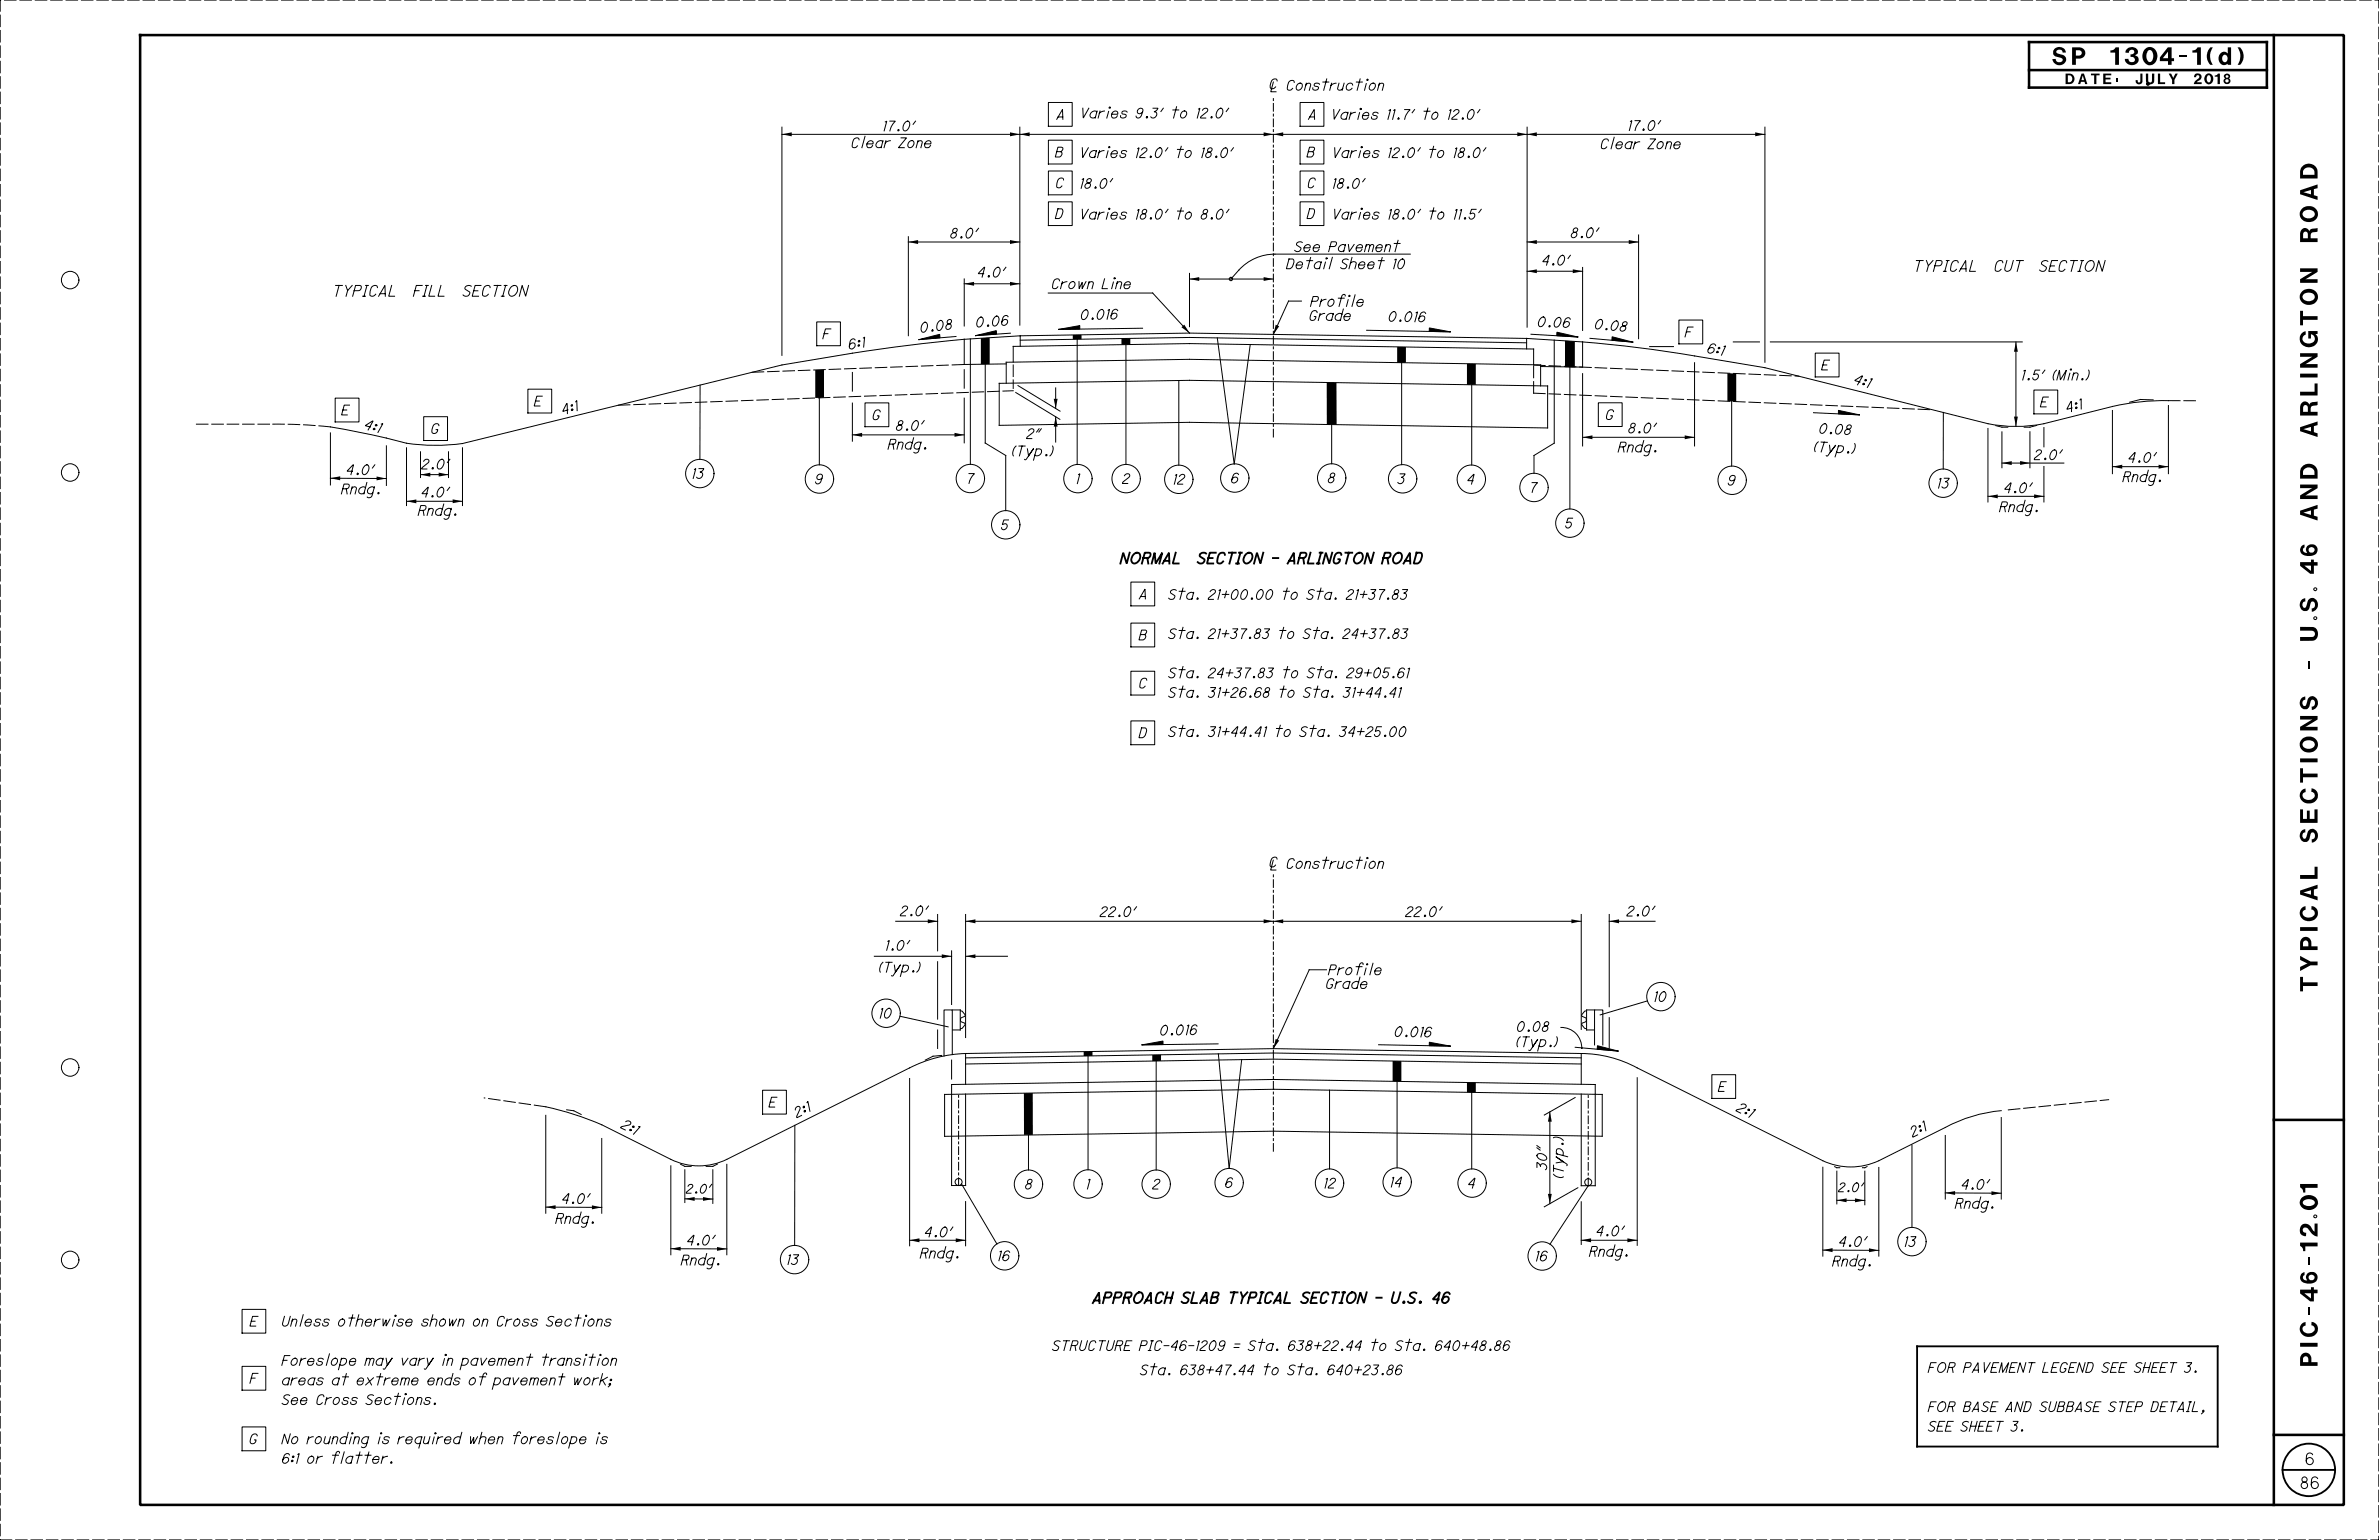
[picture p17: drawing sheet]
<svg xmlns="http://www.w3.org/2000/svg" width="864mm" height="559mm" viewBox="0 0 864 559" stroke-linecap="round" stroke-linejoin="round" font-family="sans-serif">
<defs><g id="words">
<g font-size="6.3">
<text x="745" y="23.5">SP 1304-1(d)</text>
<text x="841.3" y="359.7" transform="rotate(-90 841.3 359.7)">TYPICAL SECTIONS - U.S. 46 AND ARLINGTON ROAD</text>
<text x="841.3" y="501.2" transform="rotate(-90 841.3 501.2)">PIC-46-12.01</text>
</g>
<g font-size="4.2">
<text x="837.2" y="531.5">6</text>
<text x="835.4" y="540.1">86</text>
</g>
<g font-size="3.9">
<text x="694.6" y="98.5">TYPICAL</text>
<text x="723.5" y="98.5">CUT</text>
<text x="738.9" y="98.5">SECTION</text>
<text x="120.8" y="107.5">TYPICAL</text>
<text x="150.1" y="107.5">FILL</text>
<text x="166.2" y="107.5">SECTION</text>
<text x="406.7" y="204.5">NORMAL</text>
<text x="435.1" y="204.5">SECTION - ARLINGTON ROAD</text>
<text x="396.7" y="472.8">APPROACH SLAB TYPICAL SECTION - U.S. 46</text>
</g>
<g font-size="3.8">
<text x="749.8" y="30.5">DATE:</text>
<text x="775.7" y="30.5">JULY 2018</text>
</g>
<g font-size="3.6">
<text x="460.6" y="32.7">| Construction</text>
<text x="320.4" y="47.5">17.0'</text>
<text x="383.6" y="43.3">A</text>
<text x="392.1" y="42.8">Varies 9.3' to 12.0'</text>
<text x="475" y="43.3">A</text>
<text x="483.2" y="43.3">Varies 11.7' to 12.0'</text>
<text x="590.9" y="47.3">17.0'</text>
<text x="309" y="53.6">Clear Zone</text>
<text x="581" y="54">Clear Zone</text>
<text x="383.1" y="57">B</text>
<text x="391.9" y="57.2">Varies 12.0' to 18.0'</text>
<text x="474.4" y="57">B</text>
<text x="483.6" y="57.2">Varies 12.0' to 18.0'</text>
<text x="383.2" y="68.1">C</text>
<text x="391.9" y="68.4">18.0'</text>
<text x="474.6" y="68.1">C</text>
<text x="483.6" y="68.4">18.0'</text>
<text x="383.1" y="79.3">D</text>
<text x="391.9" y="79.5">Varies 18.0' to 8.0'</text>
<text x="474.4" y="79.3">D</text>
<text x="483.6" y="79.5">Varies 18.0' to 11.5'</text>
<text x="344.9" y="86.4">8.0'</text>
<text x="570.2" y="86.3">8.0'</text>
<text x="469.9" y="91.3">See Pavement</text>
<text x="354.8" y="100.5">4.0'</text>
<text x="467" y="97.5">Detail Sheet 10</text>
<text x="559.7" y="96.2">4.0'</text>
<text x="381.7" y="104.7">Crown Line</text>
<text x="475.7" y="111.2">Profile</text>
<text x="343.2" y="119.7" transform="rotate(-6 343.2 119.7)">8</text>
<text x="354.3" y="118.7" transform="rotate(-4 354.3 118.7)">0 . 0</text>
<text x="363.4" y="118.1" transform="rotate(-4 363.4 118.1)">6</text>
<text x="392.2" y="116" transform="rotate(-1 392.2 116)">0 . 0</text>
<text x="401.3" y="115.8" transform="rotate(-1 401.3 115.8)">16</text>
<text x="475.3" y="116.3">Grade</text>
<text x="503.9" y="116.6" transform="rotate(1 503.9 116.6)">0 . 0</text>
<text x="513.1" y="116.7" transform="rotate(1 513.1 116.7)">16</text>
<text x="558.1" y="118.5" transform="rotate(2 558.1 118.5)">0 . 0</text>
<text x="567.2" y="118.8" transform="rotate(2 567.2 118.8)">6</text>
<text x="578.7" y="119.3" transform="rotate(5 578.7 119.3)">0 . 0</text>
<text x="298.7" y="122.9">F</text>
<text x="334.1" y="120.7" transform="rotate(-6 334.1 120.7)">0 . 0</text>
<text x="587.8" y="120.1" transform="rotate(5 587.8 120.1)">8</text>
<text x="611.7" y="122.2">F</text>
<text x="308.2" y="126.8" transform="rotate(-9 308.2 126.8)">6 : 1</text>
<text x="619.6" y="128" transform="rotate(10 619.6 128)">6 : 1</text>
<text x="661.3" y="134.2">E</text>
<text x="733.7" y="137.9">1.5' (Min.)</text>
<text x="672.7" y="139.2" transform="rotate(15 672.7 139.2)">4 : 1</text>
<text x="193.9" y="147.3">E</text>
<text x="740.7" y="147.6">E</text>
<text x="750.4" y="149.8" transform="rotate(-16 750.4 149.8)">4 : 1</text>
<text x="124" y="150.6">E</text>
<text x="132" y="155.6" transform="rotate(14 132 155.6)">4 : 1</text>
<text x="204.4" y="150.6" transform="rotate(-17 204.4 150.6)">4 : 1</text>
<text x="316.7" y="152.3">G</text>
<text x="582.9" y="152.2">G</text>
<text x="156.5" y="157.3">G</text>
<text x="325.2" y="156.2">8.0'</text>
<text x="372.7" y="159.1">2&quot;</text>
<text x="591" y="157.1">8.0'</text>
<text x="660.2" y="157.2" transform="rotate(3 660.2 157.2)">0 . 0</text>
<text x="669.3" y="157.6" transform="rotate(3 669.3 157.6)">8</text>
<text x="322.4" y="163">Rndg.</text>
<text x="367.3" y="165.4">(Typ.)</text>
<text x="587.4" y="164">Rndg.</text>
<text x="658.4" y="163.8" transform="rotate(3 658.4 163.8)">(T y p . )</text>
<text x="738.4" y="166.8">2.0'</text>
<text x="772.5" y="167.8">4.0'</text>
<text x="125.7" y="172.2">4.0'</text>
<text x="153" y="170.2">2.0'</text>
<text x="251.1" y="173.6">13</text>
<text x="123.9" y="179.2">Rndg.</text>
<text x="295.9" y="175.6">9</text>
<text x="350.8" y="175.4">7</text>
<text x="390.5" y="175.5">1</text>
<text x="407.5" y="175.4">2</text>
<text x="425.7" y="175.7">12</text>
<text x="446.8" y="175.3">6</text>
<text x="482" y="175.2">8</text>
<text x="507.3" y="175.5">3</text>
<text x="532.5" y="175.7">4</text>
<text x="555.2" y="178.7">7</text>
<text x="627.2" y="176">9</text>
<text x="703.2" y="177.1">13</text>
<text x="727.4" y="178.8">4.0'</text>
<text x="770.6" y="174.8">Rndg.</text>
<text x="152.9" y="180.4">4.0'</text>
<text x="725.8" y="185.7">Rndg.</text>
<text x="151.8" y="187">Rndg.</text>
<text x="568.2" y="191.6">5</text>
<text x="363.4" y="192.2">5</text>
<text x="413.6" y="217.3">A</text>
<text x="424.1" y="217.5">Sta. 21+00.00 to Sta. 21+37.83</text>
<text x="413.5" y="232.2">B</text>
<text x="424.1" y="231.7">Sta. 21+37.83 to Sta. 24+37.83</text>
<text x="424.1" y="245.9">Sta. 24+37.83 to Sta. 29+05.61</text>
<text x="413.4" y="249.6">C</text>
<text x="424.1" y="253.1">Sta. 31+26.68 to Sta. 31+44.41</text>
<text x="413.5" y="267.7">D</text>
<text x="424.1" y="267.3">Sta. 31+44.41 to Sta. 34+25.00</text>
<text x="460.6" y="315.1">| Construction</text>
<text x="326.8" y="332.3">2.0'</text>
<text x="399.3" y="332.6">22.0'</text>
<text x="510.2" y="332.6">22.0'</text>
<text x="590.5" y="332.4">2.0'</text>
<text x="321.3" y="344.8">1.0'</text>
<text x="319" y="352.7">(Typ.)</text>
<text x="482.2" y="353.7">Profile</text>
<text x="481.3" y="358.7">Grade</text>
<text x="600.3" y="363.4">10</text>
<text x="319" y="369.4">10</text>
<text x="421" y="375.6" transform="rotate(-1 421 375.6)">0 . 0</text>
<text x="430.1" y="375.5" transform="rotate(-1 430.1 375.5)">16</text>
<text x="506.1" y="376.1" transform="rotate(1 506.1 376.1)">0 . 0</text>
<text x="515.2" y="376.2" transform="rotate(1 515.2 376.2)">16</text>
<text x="550.5" y="374.3">0.08</text>
<text x="550.3" y="379.8">(Typ.)</text>
<text x="279.1" y="401.7">E</text>
<text x="623.7" y="396">E</text>
<text x="289.3" y="405.6" transform="rotate(-27 289.3 405.6)">2 : 1</text>
<text x="630.1" y="403" transform="rotate(27 630.1 403)">2 : 1</text>
<text x="225.3" y="409.2" transform="rotate(27 225.3 409.2)">2 : 1</text>
<text x="694.4" y="412.6" transform="rotate(-27 694.4 412.6)">2 : 1</text>
<text x="561.5" y="424.5" transform="rotate(-90 561.5 424.5)">30&quot;</text>
<text x="372.1" y="431.5">8</text>
<text x="394.2" y="431.4">1</text>
<text x="418.4" y="431.5">2</text>
<text x="444.7" y="430.9">6</text>
<text x="480.5" y="431.1">12</text>
<text x="504.5" y="430.7">14</text>
<text x="532.8" y="431.1">4</text>
<text x="567.5" y="427.6" transform="rotate(-90 567.5 427.6)">(Typ.)</text>
<text x="711.9" y="431.6">4.0'</text>
<text x="203.9" y="436.7">4.0'</text>
<text x="201.7" y="443.9">Rndg.</text>
<text x="709.8" y="438.4">Rndg.</text>
<text x="335.6" y="448.8">4.0'</text>
<text x="579.4" y="448.4">4.0'</text>
<text x="249.3" y="451.8">4.0'</text>
<text x="577" y="455.9">Rndg.</text>
<text x="667.5" y="452.3">4.0'</text>
<text x="691.1" y="452.3">13</text>
<text x="247.3" y="459">Rndg.</text>
<text x="285.5" y="458.8">13</text>
<text x="334.1" y="456.5">Rndg.</text>
<text x="362.1" y="457.5">16</text>
<text x="557.2" y="457.5">16</text>
<text x="665.2" y="459.4">Rndg.</text>
<text x="90.7" y="481.2">E</text>
<text x="102.3" y="481.2">Unless otherwise shown on Cross Sections</text>
<text x="382" y="490.1">STRUCTURE PIC-46-1209 = Sta. 638+22.44 to Sta. 640+48.86</text>
<text x="102.3" y="495.4">Foreslope may vary in pavement transition</text>
<text x="699.9" y="498">FOR PAVEMENT LEGEND SEE SHEET 3.</text>
<text x="90.7" y="501.9">F</text>
<text x="102.3" y="502.5">areas at extreme ends of pavement work;</text>
<text x="413.9" y="498.9">Sta. 638+47.44 to Sta. 640+23.86</text>
<text x="102.3" y="509.6">See Cross Sections.</text>
<text x="699.9" y="512.2">FOR BASE AND SUBBASE STEP DETAIL,</text>
<text x="699.9" y="519.3">SEE SHEET 3.</text>
<text x="90.5" y="523.9">G</text>
<text x="102.3" y="523.9">No rounding is required when foreslope is</text>
<text x="102.3" y="531">6:1 or flatter.</text>
</g>
<g font-size="3.2">
<text x="249.1" y="433">2.0'</text>
<text x="667.4" y="432.4">2.0'</text>
</g>
</g></defs>
<g fill="none" stroke="#000" stroke-width=".36">
<path d="M380.6 37.2h8.6v8.6h-8.6zM425.8 39.9h2.1M427.1 38.7l-1.1 4.1M462.2 29.8l-.9 3.5h1.9M463.6 29.4a1.14 1.14 0 0 0-1.3-.8 1.14 1.14 0 0 0-.9 1.2 1.76 1.76 0 0 0 0 2.3l.8 .1 .9-.7M471.9 37.2h8.7v8.6h-8.7zM480.2 29.8h2.2M481.6 28.6l-1.1 4.1M492.4 29.8h2.1M493.7 28.6l-1 4.1M496 30.3l-.7 2.4M518.3 39.2l-1.1 4.1"/>
<path d="M283.8 48.8h356.9M283.8 46.1v82.8M314 49.5l-1.1 4.1M370.2 46.1v71.9M380.6 50.9h8.6v8.6h-8.6zM402.2 54.8l-.6 2.4M402.4 40.4l-.6 2.4M427.4 54.2h2.1M428.8 53.1l-1.1 4.1M471.9 50.9h8.7v8.6h-8.7zM493.5 40.9l-.6 2.4M493.9 54.8l-.6 2.4"/>
<path d="M517 40.4h2.1M519.1 54.2h2.1M520.4 53.1l-1 4.1M554.4 46.1v72.6M586 49.8l-1.2 4.2M640.7 46.1v85.3M380.6 62.1h8.6v8.6h-8.6zM380.6 73.2h8.6v8.6h-8.6zM402.2 77.1l-.6 2.4M427.5 76.6h2.1M428.8 75.4l-1.1 4.1M471.9 62.1h8.7v8.6h-8.7z"/>
<path d="M471.9 73.2h8.7v8.6h-8.7zM493.9 77.1l-.6 2.4M519.1 76.6h2.1M520.5 75.4l-1.1 4.1M329.7 87.8h40.5M329.7 85.9v35.9M431.8 99.2v19.3M474.4 94.6h2.1M475.8 93.5l-1.1 4M481.2 95.1l-.7 2.4M483.7 93.4l-1.2 4.1M490.2 95.6a1.17 1.17 0 0 1 1.1-.7 1.17 1.17 0 0 1 1 .7l-.5 1.9"/>
<path d="M490.8 93.4l-1.1 4.1M500.4 94.6h2.1M501.8 93.5l-1.1 4M506.1 88.3h2.1M507.5 87.2l-1.1 4.1M512 92.2h-49.2a17.7 17.7 0 0 0-13.1 5.8l-2.9 3.2M554.4 87.8h40.4M554.4 98.4h20.1M574.5 97v22.9M594.8 85.3v37.6M296.5 116.8h8.6v8.6h-8.6zM350 101.2v17.1"/>
<path d="M350 103h20.2M380.5 106.3h37.9l13.4 14.6M384.4 119.5l7.6-1.4v1.3zM404.2 102.3l-.7 2.4M414.8 119.1l-30.4 .4M431.8 101.2h30.4M472.4 109.3h-4.7l-5.5 12.1M485.8 108.2h2.2M487.1 114a1.46 1.46 0 0 0-1.9 .2 1.46 1.46 0 0 0-.1 1.9l.6 .2 .9-.3M487.6 112.1l-1 4.2M488.3 107.4a.65 .65 0 0 0-.7-.6 .65 .65 0 0 0-.6 .8l-.9 3.6M489.4 108.8l-.6 2.4"/>
<path d="M491.9 107l-1.1 4.2M496.1 119.8l30.4 .6M518.9 119l7.6 1.4-7.7-.1zM609.5 116.1h8.6v8.7h-8.6zM254.1 139.7v27M309.4 135.1v6.8M333.6 123.2l7.5-1.9 .1 1.3zM347 122.1l-13.4 1.1M350 123.1l-14.2 1.5-16.3 2.1-35.7 5.7-115.9 28.5-8.7 .7-10.2-.6-16-3.6-13.1-2.5M350 123.1v9.2l15.3-.3M350 134.1v6.8M352.2 123v45.5"/>
<path d="M354.2 121.8l7.5-1.8v1.2zM357.6 132.2v28.6l7.5 4.5v20M362.7 139.1l69.1-1.1 130 2v15.3l-130-2.1-69.1 1.1zM365.3 139.1v-7.7l66.5-1 127.5 2v7.6M366.8 120.9l-12.6 .9M367.8 131.4v-5.7l64-1 124.9 1.9v5.8M369.5 139.9l15.3 9.3M370.3 121.8v3.9M370.3 121.8l-20.3 1.3M370.4 123.4l61.4-1 122.3 2M391 123.1v45.5M408.7 125.1v43.4"/>
<path d="M427.9 138.1v30.7M431.8 120.9l-61.5 .9M431.8 120.9l122.4 1.9M441.9 122.6l6.1 45.7 5.8-43.3M508.8 131.6v37M534.2 139.6v29.1M554.2 122.8l20.3 1.3M554.2 122.8v3.8M555.8 121.3l16.9 1M564.2 123.4v37.4l-7.3 4.5v6.4M565.2 120.5l7.5 1.8-7.6-.5zM569.9 133.3v51.4"/>
<path d="M574.5 124.1a463.2 463.2 0 0 1 40.6 5.1l25.6 4.2 80.9 20.3a51.8 51.8 0 0 0 20.4 0l29.1-7.1 7.3-.9 8.8-.3M574.5 124.1v9.1l-15.2-.2M574.5 135.6v26.2M577.2 122.8l15.5 1.3M585.2 122.2l7.5 1.9-7.6-.6zM598.8 125.8h8.7M615.1 131.6v30.2M629.2 124.1h9.5M642.7 124.1h91.4M659 128.1h8.6v8.7h-8.6zM731.8 124.1v30.6M751.4 135.4l-.7 2.5"/>
<path d="M119.9 157.1v18.9M121.7 144.5h8.6v8.6h-8.6zM153.8 151.2h8.7v8.6h-8.7zM191.6 141.2h8.7v8.7h-8.7zM297.4 141.5v27.2M309.4 146.3v13.8M309.4 157.8h40.6M314 146.2h8.7v8.6h-8.7zM331.6 158.9l-1 4.1M350 144.5v16.2M368.7 142.4l16 9.8M383.2 140.8v7.4"/>
<path d="M383.2 151.2v9.2M483.4 154.1v14.2M574.5 158.7h40.6M580.2 146.2h8.7v8.6h-8.7zM596.7 159.9l-1.1 4.1M628.6 142.9v26.2M658.3 149.8l16.7 .7M667.4 148.9l7.6 1.6-7.7-.3zM705.4 149.6v20.6M721.6 155.5v26.6M724.5 154.4l2.2 .6h2.1M726.7 156.7v13"/>
<path d="M736.9 156.7v13M738.3 141.5h8.7v8.7h-8.7zM739.3 154.4l-2.4 .6h-2.1M742 155.2v6.9M766.8 148.9v23M781.6 145.1l-4.6-.1-3.9 .9M787.2 147.1v24.8M119.9 173.5l20.4 .1M132.7 177a1.47 1.47 0 0 0-2 .1 1.47 1.47 0 0 0-.1 1.9l.7 .2 .9-.3M133.2 175.1l-1.1 4.1M140.3 161.8v14.3M147.6 162.5v20.9"/>
<path d="M152.6 163.9v9.4M152.6 172.2h10.2M162.8 163.9v9.4M167.9 162.5v20.9M331.1 160.7a1.48 1.48 0 0 0-1.9 .2 1.48 1.48 0 0 0-.1 1.9l.6 .2 .9-.3M596.2 161.7a1.47 1.47 0 0 0-1.9 .2 1.47 1.47 0 0 0-.2 1.9l.7 .2 .9-.3M726.7 168h22.5M742 169.3v12.8M766.8 169.3h20.4M779.4 172.5a1.47 1.47 0 0 0-2 .1 1.47 1.47 0 0 0-.1 2l.6 .2 1-.4M779.9 170.6l-1.1 4.2M147.6 181.9h20.3"/>
<path d="M160.6 184.8a1.43 1.43 0 0 0-2.1 .1 1.43 1.43 0 0 0 .3 2.1l1.3-.3M161.1 182.9l-1.1 4.1M721.6 180.1h20.4M734.6 183.4a1.46 1.46 0 0 0-1.9 .2 1.46 1.46 0 0 0-.2 1.9l.7 .2 .9-.4M735.1 181.5l-1.1 4.2M410.5 211.2h8.7v8.7h-8.7zM428.1 214.6h2.1M429.4 213.4l-1.1 4.1M465.9 214.6h2.1M467.3 213.4l-1.1 4.1M478.2 214.6h2.1M479.5 213.4l-1.1 4.1"/>
<path d="M410.5 226.1h8.7v8.6h-8.7zM428.1 228.8h2.1M429.4 227.6l-1.1 4.1M464.6 228.8h2.2M466 227.6l-1.1 4.1M476.9 228.8h2.1M478.3 227.6l-1.1 4.1M410.5 243.6h8.7v8.6h-8.7zM428.1 243h2.1M428.1 250.1h2.1M429.4 241.9l-1.1 4.1M429.4 249l-1.1 4"/>
<path d="M464.7 250.1h2.2M466.1 243h2.1M466.1 249l-1.1 4M467.4 241.9l-1.1 4.1M477 250.1h2.1M478.3 243h2.1M478.4 249l-1.1 4M479.7 241.9l-1.1 4.1M410.5 261.6h8.7v8.6h-8.7zM428.1 264.3h2.1M429.4 263.2l-1.1 4.1M463.4 264.3h2.1"/>
<path d="M464.7 263.2l-1 4.1M475.6 264.3h2.2M477 263.2l-1.1 4.1M462.2 312.1l-.9 3.6h1.9M463.6 311.7a.91 .91 0 0 0-.7-.8 .91 .91 0 0 0-1 .4 3.1 3.1 0 0 0-.7 3.1l1.1 .1 .7-.6M480.2 312.2h2.2M481.6 311l-1.1 4.1M492.4 312.2h2.1M493.7 311l-1 4.1M495.9 312.7l-.6 2.4M325.2 334.3h15.2M340.4 331.8v13.2"/>
<path d="M350.5 334.3h223.5M350.5 331.8v44.7M574 331.8v41.7M584.2 334.3h16.6M584.2 331.8v33.5M317.4 347h28M340.4 349v20.8M345.4 345v19.5M350.5 347h15.2M481.5 351.9h-6.2l-13.1 28.6M492.3 350.8h2.1M493.2 356.4a1.43 1.43 0 0 0-2.1 .2 1.43 1.43 0 0 0 .2 2l1.4-.2"/>
<path d="M493.7 354.6l-1.1 4.1M494.8 350a.65 .65 0 0 0-.7-.7 .65 .65 0 0 0-.6 .8l-.9 3.6M495.9 351.3l-.6 2.4M498.4 349.5l-1.1 4.2M326.7 368.8l17.5 3.8M340.4 373.7v6.7M345.7 366.5h2.9v7.2h-2.8M348.7 366.8l.6 .1 1.1 1.6-1.7 1 .1 1.2 1.5 .6 .1 .5-1.1 1.4-.6 .1M414.6 379.1l7.6-1.3v1.2zM442.2 378.8l-27.6 .3M500.5 379.1l26 .5M518.9 378.2l7.6 1.4-7.7-.2z"/>
<path d="M566.6 372.8a7.4 7.4 0 0 1 7.6 7.6M575.8 366.8l-.5 .1-1.1 1.6 1.6 1-.1 1.2-1.4 .6-.1 .5 1.1 1.4 .5 .1M578.8 379.2v-12.7h3v12.7M578.8 366.5h-2.9v7.2h2.9M579.9 379.4l7.5 2-7.6-.7zM584.2 369.3v11M598 363.2l-17.1 5.1M276.8 395.6h8.7v8.6h-8.7zM330.2 391.3v60.7M341.8 383l-3.1 .3-2.8 1.4M345.4 384.7v6.8M345.7 382.7v-16.2h-3v16.7"/>
<path d="M350.5 382.3a47.9 47.9 0 0 0-20.3 5.2l-66.4 33.2a23 23 0 0 1-20.3 0l-26.5-13.2-10-3.6-8.9-2.3M350.5 382.3v11.2M350.5 383.9l111.7-1.8 111.8 1.8M350.5 386.1l111.7-1.8 111.8 1.8M395 383.2v41.3M419.7 385v39.5M442.3 382.4l3.9 41.6 4.5-39.5M462.2 391.7l116.9 1.8v36.7h-5.1v-33.2M462.2 380.5l111.8 1.8M462.2 380.5l-111.7 1.8M462.3 395.3l119.3 1.8v15.2l-119.2-1.8-119.5 1.8v-15.2l119.5-1.8M462.4 391.7l-117 1.8v36.7h5.1v-33.2"/>
<path d="M482.6 395.6v28.5M507.2 392.4v31.4M534.2 395.6v28.5M571.8 398.3l-11.2 6.3M571.8 380l15.6 1.4M574 382.3a43.1 43.1 0 0 1 20.3 5.2l67.4 33.7a24 24 0 0 0 20.3 0l24.2-12.1a52.7 52.7 0 0 1 20.3-6.1M574 382.3v11.1M594.3 391.1v60.8M621.4 390h8.7v8.6h-8.7zM198.1 404.7v35.5M205.7 402.7l2.6 .3 2.7 1.4M218.4 413.1v27.1"/>
<path d="M288.5 408.3v43.6M373.3 411.8v12.7M562.6 403.4v33.4M694.1 415.5v29.9M706.2 412v23.1M726.5 405.5v29.6M198.1 438l20.3 .1M211 439.8l-1.1 4.1M243.5 423v32.3M247.1 422.5l1.5 .7h2.3M248.6 424.5v11.9M248.6 435l10.2 .1"/>
<path d="M258.8 424.5v12.2M260.5 422.4l-1.7 .8h-2.5M263.8 422.5v32.8M349 429.6l12.9 21.8M350.5 436v16M572.8 431l-12.2 6.9M574 436.1v15.5M576.5 430.2l-13.9 21.3M661.7 423.5v32.3M666 423.3l.8 .4h1M666.8 425v11.8M666.8 435.5l10.1 .1"/>
<path d="M676.9 425v12.2M677.8 423.3l-.9 .4h-.8M682 423.6v32.2M706.2 432.9l20.3 .1M718.5 436.2a1.43 1.43 0 0 0-2 .2 1.43 1.43 0 0 0 .2 2l1.3-.3M719 434.3l-1.1 4.1M210.5 441.7a1.48 1.48 0 0 0-2 .1 1.48 1.48 0 0 0-.1 2l.7 .1 .9-.3M243.5 453.1l20.3 .1M256 456.7a1.46 1.46 0 0 0-1.9 .2 1.46 1.46 0 0 0-.1 1.9l.6 .2 .9-.3M256.5 454.9l-1.1 4.1M330.2 450h20.3M342.8 454.2a1.43 1.43 0 0 0-2 .2 1.43 1.43 0 0 0 .2 2l1.3-.2"/>
<path d="M343.3 452.4l-1.1 4.1M574 450h20.3M585.7 453.6a1.48 1.48 0 0 0-1.9 .2 1.48 1.48 0 0 0-.1 1.9l.6 .2 .9-.4M586.2 451.7l-1 4.2M661.7 453.6l20.3 .1M674 457.2a1.42 1.42 0 0 0-2 .1 1.42 1.42 0 0 0 .2 2.1l1.3-.3M674.5 455.3l-1.1 4.1M87.9 475.1h8.6v8.6h-8.6zM110.1 477.1l-1.2 4.1M126.7 478.3h2.1M128.1 477.1l-1.1 4.1M129.6 479.3a1.17 1.17 0 0 1 1.1-.7 1.17 1.17 0 0 1 1.1 .7l-.5 1.9"/>
<path d="M130.2 477.1l-1 4.1M143.2 478.8l-.7 2.4M156.5 479.3a1.17 1.17 0 0 1 1.1-.7 1.17 1.17 0 0 1 1 .7l-.4 1.9M157.1 477.1l-1.1 4.1M208.8 478.3h2.1M210.1 477.1l-1 4.1M212.3 478.8l-.6 2.4M87.9 495.8h8.6v8.6h-8.6zM119.6 491.3l-1.1 4.1M124.4 499.6h2.1M125.7 498.4l-1.1 4.1M136.8 499.6h2.1"/>
<path d="M138.2 498.4l-1.1 4.1M161.4 493l-.7 2.4M164.4 498.4l-1.1 4.1M174.1 499.6h2.2M176.6 498.8a.65 .65 0 0 0-.7-.6 .65 .65 0 0 0-.5 .8l-1 3.5M191.2 492.5h2.2M192.6 491.3l-1.1 4.1M197 492.5h2.1M198.4 491.3l-1.1 4.1M202.9 499.6h2.1M204.3 498.4l-1.1 4.1M212.4 493l-.6 2.4"/>
<path d="M213.9 492.5h2.2M215.3 491.3l-1.1 4.1M217.5 493l-.6 2.4M218.7 498.4l-1.1 4.1M220.5 499.7l-2.6 1.6M417.8 495.9h2.1M419.2 494.8l-1.1 4.1M457 487.1h2.1M458.3 486l-1.1 4M459 495.9h2.1M460.3 494.8l-1.1 4.1M471.2 495.9h2.2"/>
<path d="M472.6 494.8l-1.1 4.1M498.1 487.1h2.1M499.4 486l-1.1 4M510.3 487.1h2.1M511.7 486l-1.1 4M87.9 517.8h8.6v8.6h-8.6zM126.4 519.7l-1.1 4.2M143.3 506.7h2.1M144.6 505.6l-1.1 4.1M146.9 507.2l-.7 2.5M163.9 500.3a1.41 1.41 0 0 0-2 .1 1.41 1.41 0 0 0 .2 2.1l1.3-.3M167.6 519.7l-1.1 4.2"/>
<path d="M174.9 519.7l-1.1 4.2M203.2 519.7l-1.2 4.2M218.7 500.8l1 1.7M120.7 528h2.2M123.2 527.2a.65 .65 0 0 0-.7-.6 .65 .65 0 0 0-.5 .8l-1 3.6M125 526.8l-1.2 4.2M125.9 521.6a1.48 1.48 0 0 0-1.9 .2 1.48 1.48 0 0 0-.1 1.9l.6 .2 .9-.3M127.5 521.4l-.7 2.5M129.3 528h2.1M130.7 526.9l-1.1 4.1M132.5 528h2.2M133.9 526.9l-1.1 4.1"/>
<path d="M137.9 521.4l-.6 2.5M157.6 521.4l-.6 2.5M167.1 521.6a1.47 1.47 0 0 0-1.9 .2 1.47 1.47 0 0 0-.1 1.9l.6 .2 1-.3M174.3 521.9a1.2 1.2 0 0 1 2.1 0l-.5 2M186.4 520.9h2.2M188.9 520.1a.65 .65 0 0 0-.7-.6 .65 .65 0 0 0-.5 .8l-1 3.6M217.1 521.4l-.6 2.5"/>
<circle cx="402.8" cy="39" r=".23"/>
<circle cx="493.9" cy="39.5" r=".24"/>
<circle cx="496.3" cy="28.9" r=".23"/>
<circle cx="402.6" cy="53.4" r=".23"/>
<circle cx="494.3" cy="53.4" r=".23"/>
<circle cx="402.6" cy="75.8" r=".23"/>
<circle cx="494.3" cy="75.8" r=".23"/>
<circle cx="481.5" cy="93.8" r=".24"/>
<circle cx="25.5" cy="101.6" r="3.2"/>
<circle cx="404.6" cy="101" r=".23"/>
<circle cx="446.8" cy="101.3" r=".61"/>
<circle cx="489.8" cy="107.4" r=".23"/>
<circle cx="751.7" cy="134.1" r=".22"/>
<circle cx="25.5" cy="171.5" r="3.2"/>
<circle cx="254" cy="171.8" r="5.2"/>
<circle cx="297.5" cy="173.8" r="5.2"/>
<circle cx="352.3" cy="173.6" r="5.1"/>
<circle cx="391.3" cy="173.7" r="5.2"/>
<circle cx="408.8" cy="173.7" r="5.2"/>
<circle cx="427.9" cy="173.9" r="5.1"/>
<circle cx="448.2" cy="173.5" r="5.2"/>
<circle cx="483.4" cy="173.4" r="5.1"/>
<circle cx="509.2" cy="173.7" r="5.2"/>
<circle cx="534.1" cy="173.9" r="5.2"/>
<circle cx="556.9" cy="176.9" r="5.2"/>
<circle cx="628.8" cy="174.3" r="5.2"/>
<circle cx="705.4" cy="175.3" r="5.2"/>
<circle cx="365.1" cy="190.4" r="5.2"/>
<circle cx="569.9" cy="189.8" r="5.1"/>
<circle cx="496.3" cy="311.4" r=".23"/>
<circle cx="496.2" cy="349.9" r=".24"/>
<circle cx="321.7" cy="367.7" r="5.1"/>
<circle cx="602.9" cy="361.6" r="5.2"/>
<circle cx="25.5" cy="387.3" r="3.2"/>
<circle cx="348" cy="428.9" r="1.26"/>
<circle cx="373.3" cy="429.7" r="5.2"/>
<circle cx="395" cy="429.6" r="5.1"/>
<circle cx="419.7" cy="429.7" r="5.2"/>
<circle cx="446.2" cy="429.1" r="5.2"/>
<circle cx="482.6" cy="429.3" r="5.2"/>
<circle cx="507.2" cy="428.9" r="5.1"/>
<circle cx="534.4" cy="429.3" r="5.1"/>
<circle cx="576.5" cy="429" r="1.27"/>
<circle cx="25.5" cy="457.2" r="3.2"/>
<circle cx="288.4" cy="457.1" r="5.2"/>
<circle cx="364.7" cy="455.7" r="5.2"/>
<circle cx="559.8" cy="455.8" r="5.1"/>
<circle cx="694.1" cy="450.5" r="5.1"/>
<circle cx="143.5" cy="477.5" r=".22"/>
<circle cx="212.7" cy="477.4" r=".24"/>
<circle cx="161.7" cy="491.6" r=".23"/>
<circle cx="212.7" cy="491.6" r=".24"/>
<circle cx="217.9" cy="491.7" r=".24"/>
<circle cx="147.2" cy="505.9" r=".22"/>
<circle cx="127.8" cy="520.1" r=".23"/>
<circle cx="138.3" cy="520.1" r=".23"/>
<circle cx="158" cy="520.1" r=".23"/>
<circle cx="217.5" cy="520.1" r=".22"/>
</g>
<path d="M50.9 12.7h799.9v533.4h-799.9zM736.6 15.3h86.3v16.5h-86.3zM825.4 12.7v533.4M736.6 25.4h86.3M825.4 406.4h25.4M825.4 520.7h25.4" fill="none" stroke="#000" stroke-width=".93"/>
<g fill="none" stroke="#000" stroke-width=".68">
<path d="M695.9 488.5h109.1v36.4h-109.1zM828.6 533.4h19.1"/>
<circle cx="838.1" cy="533.4" r="9.5"/>
</g>
<g fill="none" stroke="#000" stroke-width=".36" stroke-dasharray="4.2 1.4">
<path d="M273 135.1l77.1-2.8M367.8 136.6v-4.6M556.7 132.5l96.3 4M71.3 153.9h26.9M119.9 154.9l-10.8-.8-10.9-.2M224.5 147l143.3-5.2M367.8 140.9v-3M556.7 142.7l144.9 6M556.7 142.7v-10.2M787.2 145.4h10.4M198.1 401.6l-22.3-3.2M729.1 402.7l36.4-3.7"/>
<path d="M.1 558.8h863.4v-558.8h-863.4v558.8"/>
</g>
<g fill="#000">
<path d="M283.8 48.8l3.6-.8v1.5zM366.6 48l3.6 .8-3.6 .7zM370.2 48.8l3.6-.8v1.5zM458.7 48l3.5 .8-3.5 .7zM462.2 48.8l3.6-.8v1.5zM550.8 48l3.6 .8-3.6 .7zM554.4 48.8l3.5-.8v1.5zM637.2 48l3.5 .8-3.5 .7zM329.7 87.8l3.6-.7v1.4zM366.6 87.1l3.6 .7-3.6 .7zM554.4 87.8l3.5-.7v1.4zM554.4 98.4l3.5-.7v1.4z"/>
<path d="M570.9 97.7l3.6 .7-3.6 .7zM591.3 87.1l3.5 .7-3.5 .7zM350 103l3.6-.7v1.4zM354.2 121.8l7.5-1.8v1.2zM366.6 102.3l3.6 .7-3.6 .7zM384.4 119.5l7.6-1.4v1.3zM428.9 118.7l1-.9 1.9 3.1zM431.8 101.2l3.5-.7v1.5zM458.7 100.5l3.5 .7-3.5 .8zM463.1 117.8l1.3 .6-2.2 3zM518.9 119l7.6 1.4-7.7-.1zM295.9 134.3l3.2-.2v10.2l-3.2 .1z"/>
<path d="M333.6 123.2l7.5-1.9 .1 1.3zM356.1 122.7l3.2-.2v9.6l-3.2 .1zM389.4 121.5h3.2v1.6h-3.2zM407.1 122.8h3.2v2.2l-3.2 .1zM507.2 125.9h3.2v5.7h-3.2zM532.5 132h3.2v7.6h-3.2zM565.2 120.5l7.5 1.8-7.6-.5zM568.1 123.6l3.6 .3v9.4l-3.6-.1zM585.2 122.2l7.5 1.9-7.6-.6zM731.8 124.1l.7 3.5h-1.4zM309.4 157.8l3.5-.7v1.4zM346.5 157.1l3.5 .7-3.5 .7z"/>
<path d="M382.5 144.7h1.4l-.7 3.5zM383.2 151.2l.7 3.6h-1.4zM481.6 138.8l3.5 .1 .1 15.2-3.6-.1zM574.5 158.7l3.6-.7v1.4zM611.6 158l3.5 .7-3.5 .7zM667.4 148.9l7.6 1.6-7.7-.3zM731.1 151.2h1.4l-.7 3.5zM119.9 173.5l3.6-.7v1.5zM136.7 172.9l3.6 .7-3.6 .7zM152.6 172.2l3.6-.7v1.5zM159.2 171.5l3.6 .7-3.6 .7zM721.6 180.1l3.6-.7v1.4z"/>
<path d="M726.7 168l3.6-.7v1.4zM733.3 167.3l3.6 .7-3.6 .7zM766.8 169.3l3.6-.7v1.5zM783.6 168.6l3.6 .7-3.6 .8zM147.6 181.9l3.5-.7v1.4zM164.3 181.2l3.6 .7-3.6 .7zM738.4 179.4l3.6 .7-3.6 .7zM336.8 333.6l3.6 .7-3.6 .7zM350.5 334.3l3.6-.7v1.4zM458.7 333.6l3.5 .7-3.5 .7zM462.2 334.3l3.6-.7v1.4zM570.4 333.6l3.6 .7-3.6 .7z"/>
<path d="M584.2 334.3l3.5-.7v1.4zM341.9 346.3l3.5 .7-3.5 .7zM350.5 347l3.6-.7v1.4zM414.6 379.1l7.6-1.3v1.2zM463.1 377l1.3 .6-2.2 2.9zM518.9 378.2l7.6 1.4-7.7-.2zM579.9 379.4l7.5 2-7.6-.7zM393.4 381.6l3.2-.1v1.6l-3.2 .1zM418.3 382.8l3.2-.1v2.3h-3.2zM562.6 403.4l.7 3.6h-1.4zM198.1 438l3.6-.7v1.4zM214.9 437.4l3.5 .7-3.5 .7z"/>
<path d="M248.6 435l3.6-.7v1.5zM255.2 434.3l3.6 .8-3.6 .7zM561.9 433.2h1.4l-.7 3.6zM666.8 435.5l3.5-.7v1.4zM673.4 434.8l3.5 .8-3.5 .7zM706.2 432.9l3.5-.7v1.4zM722.9 432.3l3.6 .7-3.6 .7zM243.5 453.1l3.6-.7v1.4zM260.3 452.5l3.5 .7-3.5 .7zM330.2 450l3.6-.7v1.5zM347 449.3l3.5 .7-3.5 .8zM574 450l3.6-.7v1.5z"/>
<path d="M590.8 449.3l3.5 .7-3.5 .8zM661.7 453.6l3.6-.7-.1 1.4zM678.5 453l3.5 .7-3.5 .7z"/>
<path d="M627.1 135.4l3.2 .1v10.2l-3.2-.1z" fill-rule="evenodd"/>
<path d="M371.7 396.7l3.2-.1v15.2h-3.2z" fill-rule="evenodd"/>
<path d="M505.5 385l3.2 .1v7.3h-3.2z" fill-rule="evenodd"/>
<path d="M532.5 392.8h3.2v3.6l-3.2-.1z" fill-rule="evenodd"/>
<circle cx="574.3" cy="380.3" r=".32"/>
</g>
<path d="M462.2 158.6v-123.4M462.2 417.7v-100.6M348 430.2v-33.1M576.5 430.2v-33.1" fill="none" stroke="#000" stroke-width=".36" stroke-dasharray="2.8 1.1 .7 1.1"/>
<use href="#words"/>
</svg>
